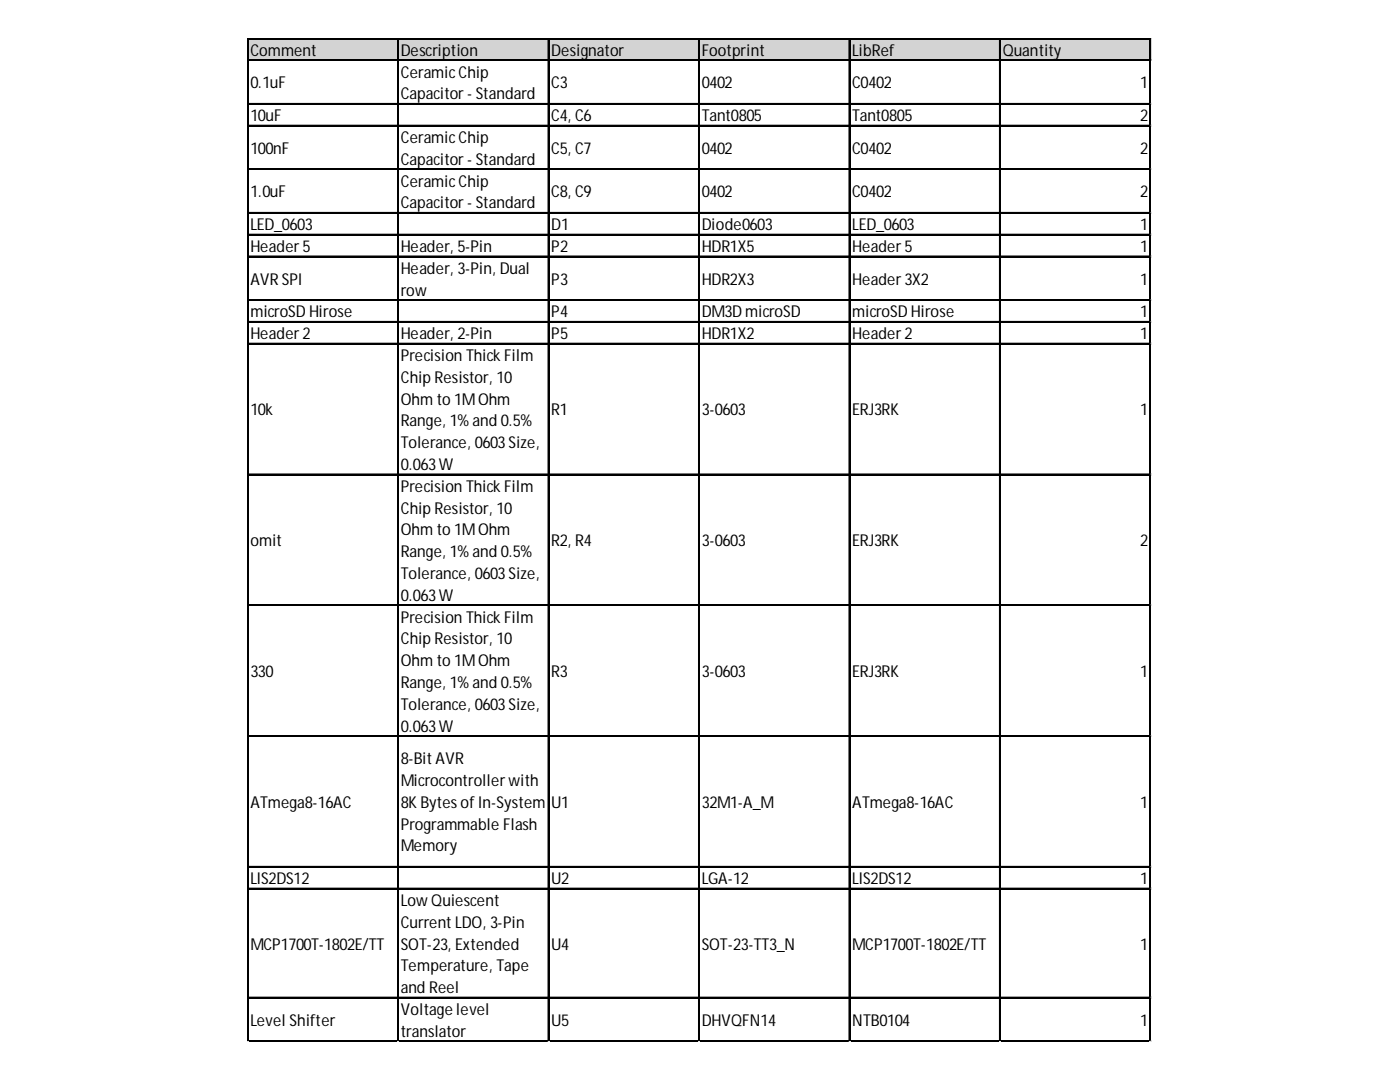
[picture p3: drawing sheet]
<svg xmlns="http://www.w3.org/2000/svg" width="279mm" height="216mm" viewBox="0 0 279 216" stroke-linecap="round" stroke-linejoin="round" font-family="sans-serif">
<defs><g id="words">
<g font-size="3.3">
<text x="50" y="11.1">Comment</text>
<text x="80" y="11.1">Description</text>
<text x="110" y="11.1">Designator</text>
<text x="140.1" y="11.1">Footprint</text>
<text x="170.1" y="11.1">LibRef</text>
<text x="200.1" y="11.1">Quantity</text>
<text x="50" y="17.7">0.1uF</text>
<text x="80" y="15.5">CeramicChip</text>
<text x="110" y="17.7">C3</text>
<text x="140.1" y="17.7">0402</text>
<text x="170.1" y="17.7">C0402</text>
<text x="227.5" y="17.7">1</text>
<text x="80" y="19.8">Capacitor- Standard</text>
<text x="50" y="24.2">10uF</text>
<text x="80" y="28.5">CeramicChip</text>
<text x="110" y="24.2">C4, C6</text>
<text x="140.1" y="24.2">Tant0805</text>
<text x="170.1" y="24.2">Tant0805</text>
<text x="227.5" y="24.2">2</text>
<text x="50" y="30.7">100nF</text>
<text x="80" y="32.9">Capacitor- Standard</text>
<text x="110" y="30.7">C5, C7</text>
<text x="140.1" y="30.7">0402</text>
<text x="170.1" y="30.7">C0402</text>
<text x="227.5" y="30.7">2</text>
<text x="50" y="39.4">1.0uF</text>
<text x="80" y="37.2">CeramicChip</text>
<text x="80" y="41.6">Capacitor- Standard</text>
<text x="110" y="39.4">C8, C9</text>
<text x="140.1" y="39.4">0402</text>
<text x="170.1" y="39.4">C0402</text>
<text x="227.5" y="39.4">2</text>
<text x="50" y="45.9">LED_0603</text>
<text x="110" y="45.9">D1</text>
<text x="140.1" y="45.9">Diode0603</text>
<text x="170.1" y="45.9">LED_0603</text>
<text x="227.5" y="45.9">1</text>
<text x="50" y="50.3">Header5</text>
<text x="80" y="50.3">Header, 5-Pin</text>
<text x="110" y="50.3">P2</text>
<text x="140.1" y="50.3">HDR1X5</text>
<text x="170.1" y="50.3">Header5</text>
<text x="227.5" y="50.3">1</text>
<text x="50" y="56.8">AVRSPI</text>
<text x="80" y="54.6">Header, 3-Pin, Dual</text>
<text x="80" y="59">row</text>
<text x="110" y="56.8">P3</text>
<text x="140.1" y="56.8">HDR2X3</text>
<text x="170.1" y="56.8">Header3X2</text>
<text x="227.5" y="56.8">1</text>
<text x="50" y="63.3">microSDHirose</text>
<text x="110" y="63.3">P4</text>
<text x="140.1" y="63.3">DM3DmicroSD</text>
<text x="170.1" y="63.3">microSDHirose</text>
<text x="227.5" y="63.3">1</text>
<text x="50" y="67.7">Header2</text>
<text x="80" y="67.7">Header, 2-Pin</text>
<text x="110" y="67.7">P5</text>
<text x="140.1" y="67.7">HDR1X2</text>
<text x="170.1" y="67.7">Header2</text>
<text x="227.5" y="67.7">1</text>
<text x="80" y="72">Precision ThickFilm</text>
<text x="80" y="76.4">Chip Resistor, 10</text>
<text x="50" y="82.9">10k</text>
<text x="80" y="80.7">Ohm to1MOhm</text>
<text x="110" y="82.9">R1</text>
<text x="140.1" y="82.9">3-0603</text>
<text x="170.1" y="82.9">ERJ3RK</text>
<text x="227.5" y="82.9">1</text>
<text x="80" y="85.1">Range, 1%and 0.5%</text>
<text x="80" y="89.4">Tolerance, 0603Size,</text>
<text x="80" y="93.8">0.063W</text>
<text x="80" y="98.1">Precision ThickFilm</text>
<text x="80" y="102.5">Chip Resistor, 10</text>
<text x="80" y="106.8">Ohm to1MOhm</text>
<text x="50" y="109">omit</text>
<text x="80" y="111.2">Range, 1%and 0.5%</text>
<text x="110" y="109">R2, R4</text>
<text x="140.1" y="109">3-0603</text>
<text x="170.1" y="109">ERJ3RK</text>
<text x="227.5" y="109">2</text>
<text x="80" y="115.5">Tolerance, 0603Size,</text>
<text x="80" y="119.9">0.063W</text>
<text x="80" y="124.2">Precision ThickFilm</text>
<text x="80" y="128.6">Chip Resistor, 10</text>
<text x="50" y="135.1">330</text>
<text x="80" y="132.9">Ohm to1MOhm</text>
<text x="80" y="137.3">Range, 1%and 0.5%</text>
<text x="110" y="135.1">R3</text>
<text x="140.1" y="135.1">3-0603</text>
<text x="170.1" y="135.1">ERJ3RK</text>
<text x="227.5" y="135.1">1</text>
<text x="80" y="141.6">Tolerance, 0603Size,</text>
<text x="80" y="146">0.063W</text>
<text x="80" y="152.5">8-BitAVR</text>
<text x="50" y="161.2">ATmega8-16AC</text>
<text x="80" y="156.8">Microcontrollerwith</text>
<text x="80" y="161.2">8KBytesofIn-System</text>
<text x="110" y="161.2">U1</text>
<text x="140.1" y="161.2">32M1-A_M</text>
<text x="170.1" y="161.2">ATmega8-16AC</text>
<text x="227.5" y="161.2">1</text>
<text x="80" y="165.5">Programmable Flash</text>
<text x="80" y="169.9">Memory</text>
<text x="50" y="176.4">LIS2DS12</text>
<text x="110" y="176.4">U2</text>
<text x="140.1" y="176.4">LGA-12</text>
<text x="170.1" y="176.4">LIS2DS12</text>
<text x="227.5" y="176.4">1</text>
<text x="80" y="180.8">LowQuiescent</text>
<text x="80" y="185.1">CurrentLDO, 3-Pin</text>
<text x="50" y="189.5">MCP1700T-1802E/TT</text>
<text x="80" y="189.5">SOT-23, Extended</text>
<text x="110" y="189.5">U4</text>
<text x="140.1" y="189.5">SOT-23-TT3_N</text>
<text x="170.1" y="189.5">MCP1700T-1802E/TT</text>
<text x="227.5" y="189.5">1</text>
<text x="80" y="193.8">Temperature, Tape</text>
<text x="80" y="198.2">and Reel</text>
<text x="80" y="202.5">Voltage level</text>
<text x="50" y="204.7">Level Shifter</text>
<text x="80" y="206.9">translator</text>
<text x="110" y="204.7">U5</text>
<text x="140.1" y="204.7">DHVQFN14</text>
<text x="170.1" y="204.7">NTB0104</text>
<text x="227.5" y="204.7">1</text>
</g>
</g></defs>
<path d="M49.5 7.8h180.3v4.4h-180.3z" fill="#d3d3d3"/>
<g fill="none" stroke="#000" stroke-width=".22">
<path d="M49.3 7.6v200.3M49.4 7.6v200.3M49.5 7.6h180.2M49.5 7.7h180.2M49.5 11.9h180.2M49.5 12.1h180.2M79.3 7.8v200.1M79.5 7.8v200.1M109.4 7.8v200.1M109.5 7.8v200.1M139.4 7.8v200.1M139.5 7.8v200.1"/>
<path d="M169.4 7.8v200.1M169.5 7.8v200.1M199.5 7.8v200.1M199.6 7.8v200.1M229.5 7.8v200.1M229.6 7.8v200.1M49.5 20.6h180.2M49.5 20.8h180.2M49.5 25h180.2M49.5 25.1h180.2M49.5 33.7h180.2M49.5 33.8h180.2"/>
<path d="M49.5 42.4h180.2M49.5 42.5h180.2M49.5 46.7h180.2M49.5 46.8h180.2M49.5 51.1h180.2M49.5 51.2h180.2M49.5 59.8h180.2M49.5 59.9h180.2M49.5 64.1h180.2M49.5 64.2h180.2M49.5 68.5h180.2M49.5 68.6h180.2"/>
<path d="M49.5 94.6h180.2M49.5 94.7h180.2M49.5 120.7h180.2M49.5 120.8h180.2M49.5 146.8h180.2M49.5 146.9h180.2M49.5 172.9h180.2M49.5 173h180.2M49.5 177.2h180.2M49.5 177.3h180.2M49.5 199h180.2M49.5 199.1h180.2"/>
<path d="M49.5 207.7h180.2M49.5 207.8h180.2"/>
</g>
<path d="M49.3 207.9h.1" fill="none" stroke="#e0e0e0" stroke-width=".22"/>
<path d="M49.3 207.9h.2z" fill="#e0e0e0"/>
<path d="M79.3 207.9h.1" fill="none" stroke="#e0e0e0" stroke-width=".22"/>
<path d="M79.3 207.9h.3z" fill="#e0e0e0"/>
<path d="M109.4 207.9h.1" fill="none" stroke="#e0e0e0" stroke-width=".22"/>
<path d="M109.4 207.9h.2z" fill="#e0e0e0"/>
<path d="M139.4 207.9h.1" fill="none" stroke="#e0e0e0" stroke-width=".22"/>
<path d="M139.4 207.9h.2z" fill="#e0e0e0"/>
<path d="M169.4 207.9h.1" fill="none" stroke="#e0e0e0" stroke-width=".22"/>
<path d="M169.4 207.9h.3z" fill="#e0e0e0"/>
<path d="M199.5 207.9h.1" fill="none" stroke="#e0e0e0" stroke-width=".22"/>
<path d="M199.5 207.9h.2z" fill="#e0e0e0"/>
<path d="M229.5 207.9h.1" fill="none" stroke="#e0e0e0" stroke-width=".22"/>
<path d="M229.5 207.9h.2z" fill="#e0e0e0"/>
<path d="M229.7 20.6h.1" fill="none" stroke="#e0e0e0" stroke-width=".22"/>
<path d="M229.7 20.6l.1 .3z" fill="#e0e0e0"/>
<path d="M229.7 25h.1" fill="none" stroke="#e0e0e0" stroke-width=".22"/>
<path d="M229.7 25l.1 .2z" fill="#e0e0e0"/>
<path d="M229.7 33.7h.1" fill="none" stroke="#e0e0e0" stroke-width=".22"/>
<path d="M229.7 33.7l.1 .2z" fill="#e0e0e0"/>
<path d="M229.7 42.4h.1" fill="none" stroke="#e0e0e0" stroke-width=".22"/>
<path d="M229.7 42.4l.1 .2z" fill="#e0e0e0"/>
<path d="M229.7 46.7h.1" fill="none" stroke="#e0e0e0" stroke-width=".22"/>
<path d="M229.7 46.7l.1 .3z" fill="#e0e0e0"/>
<path d="M229.7 51.1h.1" fill="none" stroke="#e0e0e0" stroke-width=".22"/>
<path d="M229.7 51.1l.1 .2z" fill="#e0e0e0"/>
<path d="M229.7 59.8h.1" fill="none" stroke="#e0e0e0" stroke-width=".22"/>
<path d="M229.7 59.8l.1 .2z" fill="#e0e0e0"/>
<path d="M229.7 64.1h.1" fill="none" stroke="#e0e0e0" stroke-width=".22"/>
<path d="M229.7 64.1l.1 .3z" fill="#e0e0e0"/>
<path d="M229.7 68.5h.1" fill="none" stroke="#e0e0e0" stroke-width=".22"/>
<path d="M229.7 68.5l.1 .2z" fill="#e0e0e0"/>
<path d="M229.7 94.6h.1" fill="none" stroke="#e0e0e0" stroke-width=".22"/>
<path d="M229.7 94.6l.1 .2z" fill="#e0e0e0"/>
<path d="M229.7 120.7h.1" fill="none" stroke="#e0e0e0" stroke-width=".22"/>
<path d="M229.7 120.7l.1 .2z" fill="#e0e0e0"/>
<path d="M229.7 146.8h.1" fill="none" stroke="#e0e0e0" stroke-width=".22"/>
<path d="M229.7 146.8l.1 .2z" fill="#e0e0e0"/>
<path d="M229.7 172.9h.1" fill="none" stroke="#e0e0e0" stroke-width=".22"/>
<path d="M229.7 172.9l.1 .2z" fill="#e0e0e0"/>
<path d="M229.7 177.2h.1" fill="none" stroke="#e0e0e0" stroke-width=".22"/>
<path d="M229.7 177.2l.1 .2z" fill="#e0e0e0"/>
<path d="M229.7 199h.1" fill="none" stroke="#e0e0e0" stroke-width=".22"/>
<path d="M229.7 199l.1 .2z" fill="#e0e0e0"/>
<path d="M229.7 207.7h.1" fill="none" stroke="#e0e0e0" stroke-width=".22"/>
<path d="M229.7 207.7l.1 .2z" fill="#e0e0e0"/>
<use href="#words"/>
</svg>
